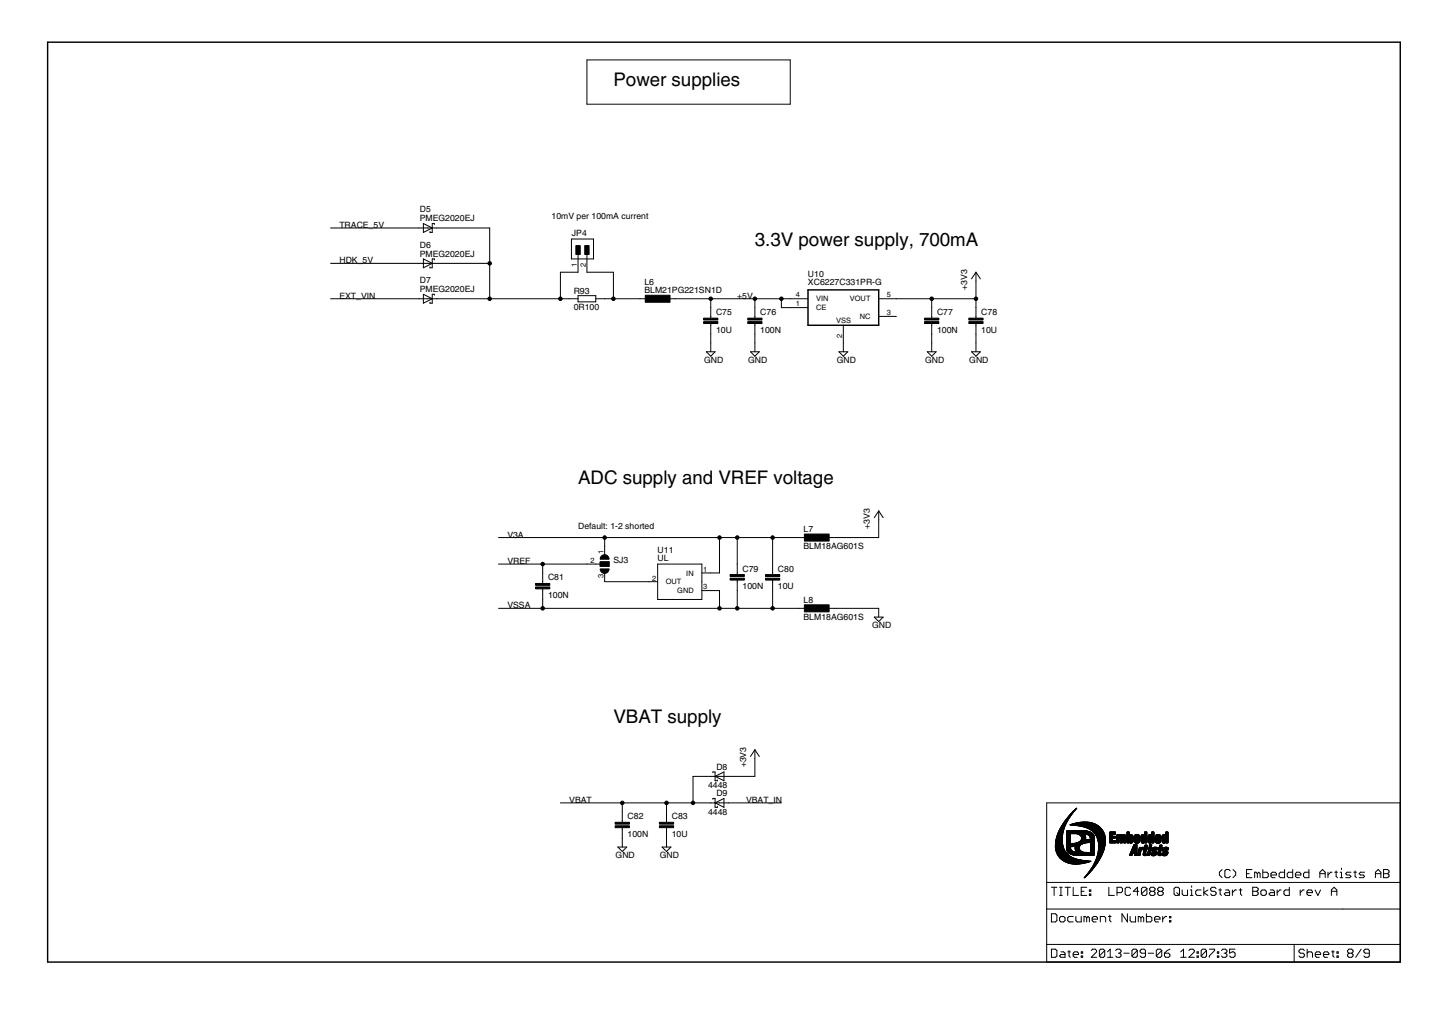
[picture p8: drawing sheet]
<svg xmlns="http://www.w3.org/2000/svg" width="297mm" height="210mm" viewBox="0 0 297 210" stroke-linecap="round" stroke-linejoin="round" font-family="sans-serif">
<defs><g id="words">
<g font-size="4.4">
<text x="125.9" y="17.7">Power supplies</text>
<text x="155" y="50.4">3.3V power supply, 700mA</text>
<text x="118.7" y="99.4">ADC supply and VREF voltage</text>
<text x="125.9" y="148.4">VBAT supply</text>
</g>
<g font-size="2.1">
<text x="69.7" y="46.8">TRACE_5V</text>
<text x="86.2" y="45.4">PMEG2020EJ</text>
<text x="86.2" y="43.6">D5</text>
<text x="113.2" y="45">10mV per 100mA current</text>
<text x="86.2" y="52.7">PMEG2020EJ</text>
<text x="86.2" y="50.9">D6</text>
<text x="117.4" y="48.4">JP4</text>
<text x="69.7" y="54">HDK_5V</text>
<text x="86.2" y="59.9">PMEG2020EJ</text>
<text x="86.2" y="58.1">D7</text>
<text x="132.3" y="58.4">L6</text>
<text x="165.9" y="58.6">XC6227C331PR-G</text>
<text x="165.9" y="56.8">U10</text>
<text x="198.5" y="59.5" transform="rotate(-90 198.5 59.5)">+3V3</text>
<text x="69.7" y="61.3">EXT_VIN</text>
<text x="117.8" y="63.7">0R100</text>
<text x="117.8" y="60.2">R93</text>
<text x="132.3" y="60.2">BLM21PG221SN1D</text>
<text x="147" y="64.7">C75</text>
<text x="151.3" y="61.3">+5V</text>
<text x="156.1" y="64.7">C76</text>
<text x="192.4" y="64.7">C77</text>
<text x="201.4" y="64.7">C78</text>
<text x="147" y="68.3">10U</text>
<text x="156.1" y="68.3">100N</text>
<text x="192.4" y="68.3">100N</text>
<text x="201.4" y="68.3">10U</text>
<text x="144.5" y="74.5">GND</text>
<text x="153.6" y="74.5">GND</text>
<text x="171.8" y="74.5">GND</text>
<text x="189.9" y="74.5">GND</text>
<text x="199" y="74.5">GND</text>
<text x="104.2" y="110.3">V3A</text>
<text x="118.7" y="108.5">Default: 1-2 shorted</text>
<text x="135" y="113.4">U11</text>
<text x="164.9" y="112.7">BLM18AG601S</text>
<text x="164.9" y="109.2">L7</text>
<text x="178.6" y="108.5" transform="rotate(-90 178.6 108.5)">+3V3</text>
<text x="104.2" y="115.7">VREF</text>
<text x="112.5" y="119.1">C81</text>
<text x="125.9" y="115.5">SJ3</text>
<text x="135" y="115.2">UL</text>
<text x="152.4" y="117.3">C79</text>
<text x="159.7" y="117.3">C80</text>
<text x="104.2" y="124.8">VSSA</text>
<text x="112.5" y="122.7">100N</text>
<text x="152.4" y="120.9">100N</text>
<text x="159.7" y="120.9">10U</text>
<text x="164.9" y="123.7">L8</text>
<text x="164.9" y="127.2">BLM18AG601S</text>
<text x="179" y="128.9">GND</text>
<text x="145.4" y="161.7">4448</text>
<text x="147.1" y="157.9">D8</text>
<text x="153.2" y="157.5" transform="rotate(-90 153.2 157.5)">+3V3</text>
<text x="116.9" y="164.7">VBAT</text>
<text x="145.4" y="167.2">4448</text>
<text x="147.1" y="163.4">D9</text>
<text x="153.2" y="164.7">VBAT_IN</text>
<text x="128.8" y="171.7">100N</text>
<text x="128.8" y="168.1">C82</text>
<text x="137.9" y="171.7">10U</text>
<text x="137.9" y="168.1">C83</text>
<text x="126.4" y="176.1">GND</text>
<text x="135.5" y="176.1">GND</text>
</g>
<g font-size="1.8">
<text x="118.4" y="54.7" transform="rotate(-90 118.4 54.7)">1</text>
<text x="120.2" y="54.7" transform="rotate(-90 120.2 54.7)">2</text>
<text x="163.3" y="61">4</text>
<text x="163.3" y="62.9">1</text>
<text x="167.5" y="61.8">VIN</text>
<text x="167.5" y="63.7">CE</text>
<text x="174.5" y="61.8">VOUT</text>
<text x="176.5" y="65.5">NC</text>
<text x="182" y="61">5</text>
<text x="182" y="64.7">3</text>
<text x="171.7" y="66.2">VSS</text>
<text x="172.9" y="69.3" transform="rotate(-90 172.9 69.3)">2</text>
<text x="123.9" y="113.7" transform="rotate(-90 123.9 113.7)">1</text>
<text x="121.2" y="115.5">2</text>
<text x="123.9" y="118.7" transform="rotate(-90 123.9 118.7)">3</text>
<text x="133.9" y="119.1">2</text>
<text x="136.7" y="119.9">OUT</text>
<text x="140.9" y="118.1">IN</text>
<text x="144.3" y="117.3">1</text>
<text x="139" y="121.7">GND</text>
<text x="144.3" y="120.9">3</text>
</g>
</g></defs>
<g fill="#000" stroke="#000" stroke-width=".21">
<path d="M120.5 12.3h41.7zM162.2 12.3v9.1zM120.5 12.3v9.1zM120.5 21.4h41.7zM86 54h1.8zM86 46.8h1.8zM67.9 54h18.1zM67.9 46.8h18.1zM86.9 54.9l1.8-.9zM86.9 53.1v1.8zM86.9 47.7l1.8-.9zM86.9 45.9v1.8z"/>
<path d="M88.3 54.8v.1zM88.3 47.5v.2zM86.9 53.1l1.8 .9zM88.7 53.1v.9zM88.7 54v.9zM88.3 54.9h.4zM86.9 45.9l1.8 .9zM88.7 45.9v.9zM88.7 46.8v.9zM88.3 47.7h.4zM88.7 53.1h.5zM89.2 53.1v.2z"/>
<path d="M88.7 45.9h.5zM89.2 45.9v.2zM87.8 54h1.8zM87.8 46.8h1.8zM89.6 46.8h10.9zM89.6 54h10.9zM100.5 46.8v7.2zM115 55.9v5.4zM117.3 53.1h4.5zM117.3 49v4.1zM118.7 52.2v3.7zM115 55.9h3.7z"/>
<path d="M120.5 52.2v3.7zM120.5 55.9h5.4zM121.8 49v4.1zM117.3 49h4.5zM125.9 55.9v5.4zM200.3 55.9v1.8zM200.3 55.9l-.9 1.3zM200.3 57.7v3.6zM200.3 55.9l1 1.3zM86 61.3h1.8zM67.9 61.3h18.1zM86.9 62.2l1.8-.9z"/>
<path d="M86.9 60.4v1.8zM88.3 62v.2zM86.9 60.4l1.8 .9zM88.7 60.4v.9zM88.7 61.3v.9zM88.3 62.2h.4zM88.7 60.4h.5zM89.2 60.4v.2zM87.8 61.3h1.8zM89.6 61.3h10.9zM100.5 54v7.3zM100.5 61.3h14.5z"/>
<path d="M116.9 61.3h1.8zM115 61.3h1.9zM118.7 61.9h3.6zM118.7 60.7v1.2zM118.7 60.7h3.6zM122.3 60.7v1.2zM122.3 61.3h1.8zM124.1 61.3h1.8zM125.9 61.3h5.5zM131.4 61.3h1.8zM136.8 61.3h1.8zM138.6 61.3h7.3z"/>
<path d="M145 72.2h1.8zM145.9 63.1v1.8zM145.9 66.7v1.9zM145.9 64.9v.4zM145.9 66.4v.3zM145.9 70.4v1.8zM145 72.2l.9 .9zM145.9 68.6v1.8zM145.9 61.3v1.8zM146.8 72.2l-.9 .9zM154.1 72.2h1.8zM155 63.1v1.8z"/>
<path d="M155 66.7v1.9zM155 64.9v.4zM155 66.4v.3zM155 70.4v1.8zM154.1 72.2l.9 .9zM155 68.6v1.8zM155 61.3v1.8zM145.9 61.3h9.1zM155.9 72.2l-.9 .9zM160.4 61.3v1.8zM155 61.3h5.4zM162.2 61.3h3.7z"/>
<path d="M162.2 63.1h3.7zM160.4 61.3h1.8zM160.4 63.1h1.8zM172.2 72.2h1.8zM173.1 70.4v1.8zM172.2 72.2l.9 .9zM173.1 66.7v3.7zM174 72.2l-.9 .9zM180.4 61.3h3.6zM180.4 64.9h3.6zM190.4 72.2h1.8zM191.3 63.1v1.8z"/>
<path d="M191.3 66.7v1.9zM191.3 64.9v.4zM191.3 66.4v.3zM191.3 70.4v1.8zM190.4 72.2l.9 .9zM191.3 68.6v1.8zM191.3 61.3v1.8zM184 61.3h7.3zM191.3 61.3h9zM192.2 72.2l-.9 .9zM199.4 72.2h1.9zM200.3 63.1v1.8z"/>
<path d="M200.3 66.7v1.9zM200.3 64.9v.4zM200.3 66.4v.3zM200.3 70.4v1.8zM199.4 72.2l.9 .9zM200.3 68.6v1.8zM200.3 61.3v1.8zM201.3 72.2l-1 .9zM102.3 110.3h21.8zM111.4 117.6v1.8zM111.4 119.4v.3zM111.4 115.7v1.9z"/>
<path d="M111.4 115.7h9.1zM102.3 115.7h9.1zM120.5 115.7h1.8zM122.3 115.7h.9zM123.2 115.7v.5zM123.2 115.3v.4zM123.2 115.3h1.8zM124.1 117.6v1.8zM124.1 112.1v1.8zM124.1 110.3h23.6zM124.1 110.3v1.8zM123.2 116.2h1.8z"/>
<path d="M125 115.3v.9zM133.2 119.4h1.8zM124.1 119.4h9.1zM135 115.7v7.3zM135 115.7h9.1zM144.1 115.7v3.7zM144.1 117.6h1.8zM145.9 117.6h1.8zM147.7 110.3h3.6zM147.7 110.3v7.3zM151.3 115.7v1.9zM151.3 117.6v.3z"/>
<path d="M151.3 119v.4zM151.3 110.3v5.4zM158.6 115.7v1.9zM158.6 117.6v.3zM158.6 119v.4zM151.3 110.3h7.3zM158.6 110.3v5.4zM164 110.3h1.9zM158.6 110.3h5.4zM169.5 110.3h1.8zM171.3 110.3h9.1zM180.4 104.8v1.9z"/>
<path d="M180.4 104.8l-.9 1.4zM180.4 106.7v3.6zM180.4 104.8l.9 1.4zM111.4 121.2v1.8zM111.4 120.8v.4zM102.3 124.8h9.1zM111.4 123v1.8zM135 123h9.1zM144.1 119.4v3.6zM144.1 121.2h1.8zM145.9 121.2h1.8zM111.4 124.8h36.3z"/>
<path d="M147.7 121.2v3.6zM151.3 119.4v1.8zM151.3 121.2v3.6zM147.7 124.8h3.6zM158.6 119.4v1.8zM151.3 124.8h7.3zM158.6 121.2v3.6zM164 124.8h1.9zM158.6 124.8h5.4zM169.5 124.8h1.8zM171.3 124.8h9.1zM179.5 126.6h1.8z"/>
<path d="M180.4 124.8v1.8zM179.5 126.6l.9 .9zM180.4 127.5l.9-.9zM145.9 159.3h1.8zM142.3 159.3h3.6zM146.3 158.4h.5zM146.3 158.4v.2zM146.8 159.3l1.8-.9zM146.8 158.4v.9zM146.8 159.3v.9zM148.6 158.4v1.8zM147.7 159.3h1.8z"/>
<path d="M149.5 159.3h5.5zM155 153.8v1.9zM155 153.8l-.9 1.4zM155 155.7v3.6zM155 153.8l.9 1.4zM126.8 173.8h1.9zM127.7 172v1.8zM126.8 173.8l.9 .9zM127.7 166.5v1.9zM127.7 170.2v1.8zM127.7 168.4v.3zM127.7 169.8v.4z"/>
<path d="M127.7 164.7v1.8zM115 164.7h12.7zM127.7 174.7l1-.9zM135.9 173.8h1.8zM136.8 172v1.8zM135.9 173.8l.9 .9zM136.8 166.5v1.9zM136.8 170.2v1.8zM136.8 168.4v.3zM136.8 169.8v.4zM127.7 164.7h9.1zM136.8 164.7v1.8z"/>
<path d="M137.7 173.8l-.9 .9zM142.3 159.3v5.4zM136.8 164.7h5.5zM145.9 164.7h1.8zM142.3 164.7h3.6zM146.3 163.8h.5zM146.3 163.8v.2zM146.8 160.2h.5zM146.8 164.7l1.8-.9zM146.8 163.8v.9zM146.8 164.7v1zM146.8 165.7h.5z"/>
<path d="M147.3 160v.2zM147.3 165.5v.2zM146.8 159.3l1.8 .9zM146.8 164.7l1.8 1zM148.6 163.8v1.9zM147.7 164.7h1.8zM149.5 164.7h10.9zM250.3 179v.5zM250.3 179l.6-.6zM251.4 178.7v1.1zM251.4 179.8l.3 .3zM251.4 178.7l.3-.3z"/>
<path d="M251.7 178.4h.6zM252.3 178.4l.2 .3zM253.7 179v.5zM253.1 178.4l.6 .6zM255.9 178.4v1.7zM255.9 179.3h.6zM255.9 178.4h1.1zM257.6 179h.2zM257.8 179l.3 .3zM258.1 179.3v.8zM258.1 179.3l.3-.3zM258.4 179l.3 .3z"/>
<path d="M258.7 179.3v.8zM259.2 178.4v1.7zM259.2 179h.9zM260.3 179.3v.5zM260.1 179l.2 .3zM260.9 179.3v.5zM261.2 179l-.3 .3zM261.2 179h.5zM261.7 179l.3 .3zM262 179.3v.2zM260.9 179.5h1.1zM262.6 179.3v.5z"/>
<path d="M262.8 179l-.2 .3zM262.8 179h.9zM263.7 178.4v1.7zM264.2 179.3v.5zM264.5 179l-.3 .3zM264.5 179h.9zM265.4 178.4v1.7zM265.9 179.3v.5zM266.2 179l-.3 .3zM266.2 179h.5zM266.7 179l.3 .3zM267 179.3v.2z"/>
<path d="M265.9 179.5h1.1zM267.6 179.3v.5zM267.9 179l-.3 .3zM267.9 179h.8zM268.7 178.4v1.7zM270.9 179l.6-.6zM270.9 179.3h1.1zM271.5 178.4l.5 .6zM272 179v1.1zM273.2 179l-.6 .5zM273.2 179h.2zM274 179h.6z"/>
<path d="M274.3 178.7v1.1zM274.3 179.8l.3 .3zM275.1 179h.3zM275.4 179v1.1zM275.4 178.1v.3zM276.5 179l-.3 .3zM276.2 179.3l.3 .2zM276.5 179h.8zM276.5 179.5h.6zM277.1 179.5l.2 .3zM277.9 179h.5zM278.2 178.7v1.1z"/>
<path d="M278.2 179.8l.2 .3zM279.3 179l-.3 .3zM279 179.3l.3 .2zM279.3 179h.8zM279.3 179.5h.5zM279.8 179.5l.3 .3zM282.3 179l.6-.6zM282.3 179.3h1.2zM282.9 178.4l.6 .6zM283.5 179v1.1zM284 178.4h.9zM284 179.3h.9z"/>
<path d="M284.9 178.4l.2 .3zM284.9 179.3l.2 .2zM285.1 178.7v.3zM285.1 179l-.2 .3zM285.1 179.5v.3zM285.1 179.8l-.2 .3zM214.9 164.7h72.5zM287.4 164.7v16.4zM214.9 197.4h50.8zM214.9 193.8v3.6zM214.9 193.8h50.8zM214.9 186.5v7.3z"/>
<path d="M214.9 181.1v5.4zM214.9 181.1h72.5zM214.9 164.7v16.4zM215.8 194.8v1.6zM215.8 196.4h.9zM215.8 182.1h1.2zM215.8 187.5v1.7zM215.8 189.2h.9zM216.4 182.1v1.6zM216.7 196.4l.3-.2zM215.8 194.8h.9zM216.7 189.2l.3-.3z"/>
<path d="M215.8 187.5h.9zM217 195v1.2zM216.7 194.8l.3 .2zM217 187.8v1.1zM216.7 187.5l.3 .3zM217.8 195.9l-.3 .3zM217.5 183.7h.6zM217.5 182.1h.6zM217.5 188.3v.6zM217.5 188.9l.3 .3zM217.8 195.3h.5zM217.5 196.2l.3 .2z"/>
<path d="M217.8 195.9h.8zM217.8 182.1v1.6zM217.8 189.2h.5zM217.8 188l-.3 .3zM218.3 195.3l.3 .3zM218.3 189.2l.3-.3zM217.8 188h.5zM218.6 195.6v.8zM217.8 196.4h.8zM218.6 182.1h1.1zM218.6 188.3v.6zM218.3 188l.3 .3z"/>
<path d="M219.2 195.3h.5zM219.2 182.1v1.6zM219.2 188.3v.6zM219.2 188.9l.3 .3zM219.5 195v1.2zM219.5 196.2l.2 .2zM219.5 188l-.3 .3zM219.5 189.2h.8zM220.3 195.6v.6zM220.3 195.6l.3-.3zM220.3 182.1v1.6zM220.3 183.7h1.1z"/>
<path d="M219.5 188h.8zM220.3 196.2l.3 .2zM220.6 195.3h.5zM220.9 188v.9zM220.9 188.9l.2 .3zM220.6 196.4h.5zM221.1 195.3l.3 .3zM221.1 189.2h.9zM221.4 195.6v.3zM220.3 195.9h1.1zM222 195.3h.2zM222 195.3v.3z"/>
<path d="M222 196.2h.2zM222 196.2v.2zM222 182.1v1.6zM222 183.7h1.1zM222 182.9h.5zM222 188v1.2zM222.2 195.3v.3zM222 195.6h.2zM222.2 196.2v.2zM222 196.4h.2zM222.5 188v1.2zM222.5 188h.3z"/>
<path d="M222.8 188l.3 .3zM222 182.1h1.1zM223.1 188.3v.9zM223.1 188.3l.3-.3zM223.4 188l.2 .3zM223.6 182.6h.3zM223.6 182.6v.3zM223.6 183.4h.3zM223.6 183.4v.3zM223.6 188.3v.9zM223.9 182.6v.3zM223.6 182.9h.3z"/>
<path d="M223.9 183.4v.3zM223.6 183.7h.3zM225.1 195.3l-1.1 1.1zM224.2 188.3v.6zM224.2 188.3l.3-.3zM224.3 194.8l-.3 .2zM224.2 188.9l.3 .3zM224.5 188h.5zM224.3 194.8h.5zM224.5 189.2h.5zM225 188l.3 .3zM224 196.4h1.1z"/>
<path d="M225.1 195v.3zM224.8 194.8l.3 .2zM225.3 188.3v.3zM224.2 188.6h1.1zM225.7 195v1.2zM225.7 195l.3-.2zM226.8 195l-1.1 1.2zM225.9 188v1.2zM225.9 188h.8zM226 194.8h.5zM225.7 196.2l.3 .2zM226.5 194.8l.3 .2z"/>
<path d="M226 196.4h.5zM226.7 188l.3 .3zM226.8 195v1.2zM226.8 196.2l-.3 .2zM227 188.3v.9zM227.4 195.3l.5-.5zM227.4 196.4h1.1zM227.5 188h.6zM227.6 182.1v1.6zM227.6 183.7h1.1zM227.8 187.8v1.1zM227.8 188.9l.3 .3z"/>
<path d="M227.9 194.8v1.6zM229 195l.3-.2zM229.3 194.8h.5zM229 196.2l.3 .2zM229.3 182.1v1.6zM229.3 182.1h.8zM229.8 194.8l.3 .2zM229.6 195.6h.2zM229.8 195.6l.3 .3zM229.3 196.4h.5zM230.1 195v.3zM230.1 195.3l-.3 .3z"/>
<path d="M230.1 195.9v.3zM230.1 196.2l-.3 .2zM230.1 182.1l.3 .2zM229.3 183.2h.8zM230.3 187.5v1.7zM230.3 187.5l1.1 1.7zM230.4 182.3v.6zM230.1 183.2l.3-.3zM230.7 195.6h1.1zM231 182.3v1.1zM231 183.4l.2 .3zM231.2 182.1l-.2 .2z"/>
<path d="M231.2 183.7h.6zM231.4 187.5v1.7zM231.2 182.1h.6zM232.1 183.4l-.3 .3zM232 188v.9zM232 188.9l.3 .3zM231.8 182.1l.3 .2zM232.3 189.2h.8zM232.4 195v1.2zM232.4 195l.2-.2zM233.5 195l-1.1 1.2zM232.6 194.8h.6z"/>
<path d="M232.4 196.2l.2 .2zM232.6 182.9h1.2zM233.1 188v1.2zM233.2 194.8l.3 .2zM232.6 196.4h.6zM233.5 195v1.2zM233.5 196.2l-.3 .2zM233.5 182.1v1.6zM232.6 182.9l.9-.8zM233.7 188v1.2zM233.7 188h.2zM233.9 188l.3 .3z"/>
<path d="M234 196.2l.3 .2zM234 195v.3zM234 195.3l.3 .3zM234.2 188.3v.9zM234.2 188.3l.3-.3zM234.3 196.4h.6zM234.3 194.8l-.3 .2zM234.3 195.6h.8zM234.3 182.3v1.1zM234.3 182.3l.3-.2zM234.3 183.4l1.1-1.1zM234.5 188l.3 .3z"/>
<path d="M234.6 182.1h.6zM234.3 183.4l.3 .3zM234.8 188.3v.9zM234.9 196.4l.2-.2zM234.3 194.8h.6zM235.1 195v1.2zM234.9 194.8l.2 .2zM235.2 182.1l.2 .2zM234.6 183.7h.6zM235.3 187.5v1.7zM235.3 189.2h.9zM235.4 182.3v1.1z"/>
<path d="M235.4 183.4l-.2 .3zM235.7 195.6h1.1zM236 182.3l.3-.2zM236 183.2v.2zM236 183.2l.3-.3zM236 182.3v.3zM236.2 189.2l.3-.3zM235.3 188h.9zM236.3 182.1h.5zM236 183.4l.3 .3zM236 182.6l.3 .3zM236.3 182.9h.5z"/>
<path d="M236.5 188.3v.6zM236.2 188l.3 .3zM236.8 182.1l.3 .2zM236.8 182.9l.3 .3zM236.3 183.7h.5zM237 188.3v.6zM237.3 188l-.3 .3zM237.1 182.3v.3zM237.1 182.6l-.3 .3zM237.1 183.2v.2zM237.1 183.4l-.3 .3zM237 188.9l.3 .3z"/>
<path d="M237.3 188h.5zM237.4 195v1.2zM237.4 195l.3-.2zM237.4 196.2l1.1-1.2zM237.7 194.8h.5zM237.4 196.2l.3 .2zM237.7 182.3l.2-.2zM237.7 183.2v.2zM237.7 183.2l.2-.3zM237.7 182.3v.3zM237.3 189.2h.5zM237.8 188l.3 .3z"/>
<path d="M237.9 182.1h.6zM237.7 183.4l.2 .3zM237.7 182.6l.2 .3zM237.9 182.9h.6zM238.1 188.3v.3zM237 188.6h1.1zM238.2 194.8l.3 .2zM237.7 196.4h.5zM238.5 195v1.2zM238.5 196.2l-.3 .2zM238.5 182.1l.3 .2zM238.5 182.9l.3 .3z"/>
<path d="M237.9 183.7h.6zM238.7 188v1.2zM238.7 188.6l.5-.6zM238.8 182.3v.3zM238.5 182.9l.3-.3zM238.8 183.2v.2zM238.8 183.4l-.3 .3zM239 195.6v.6zM239 196.2l.3 .2zM239.2 188h.3zM239.3 196.4h.6zM239 195.6l.6-.6z"/>
<path d="M240.2 196.2l-.3 .2zM239 195.6h.9zM240.1 188h.2zM240.1 188v.3zM240.1 188.9h.2zM240.1 188.9v.3zM239.6 195l.6-.2zM240.2 195.9v.3zM239.9 195.6l.3 .3zM240.3 188v.3zM240.1 188.3h.2zM240.3 188.9v.3z"/>
<path d="M240.1 189.2h.2zM241 182.3v1.1zM241 182.3l.3-.2zM241.3 182.1h.5zM241 183.4l.3 .3zM241.6 183.2l.5 .5zM241.8 182.1l.3 .2zM241.3 183.7h.5zM242.1 182.3v1.1zM242.1 183.4l-.3 .3zM242.4 195.3l.6-.5zM242.4 196.4h1.1z"/>
<path d="M242.7 182.6v.8zM242.7 183.4l.3 .3zM243 194.8v1.6zM243 183.7h.8zM243.8 182.6v1.1zM244.1 196.4l1.1-1.1zM244.1 195l.2-.2zM244.3 182.6h.3zM244.3 183.7h.6zM244.6 182.6v1.1zM244.6 181.8v.3zM244.3 194.8h.6z"/>
<path d="M244.1 196.4h1.1zM245.2 195v.3zM244.9 194.8l.3 .2zM245.4 182.9v.5zM245.4 183.4l.3 .3zM245.7 195.3h.3zM245.7 195.3v.3zM245.7 196.2h.3zM245.7 196.2v.2zM245.4 182.9l.3-.3zM245.7 183.7h.9zM246 195.3v.3z"/>
<path d="M245.7 195.6h.3zM246 196.2v.2zM245.7 196.4h.3zM246.6 195v1.2zM246.6 195l.2-.2zM247.7 195l-1.1 1.2zM245.7 182.6h.9zM246.8 194.8h.6zM246.6 196.2l.2 .2zM247.1 182.1v1.6zM247.1 183.2l.9-.6zM247.4 194.8l.3 .2z"/>
<path d="M246.8 196.4h.6zM247.7 195v1.2zM247.7 196.2l-.3 .2zM247.1 183.2l.9 .5zM248.2 194.8h1.1zM248.2 196.2v.2zM248.5 182.3v.3zM248.5 182.6l.3 .3zM248.8 182.1l-.3 .2zM248.8 182.9h.6zM248.5 183.4l.3 .3zM249.3 194.8v.2z"/>
<path d="M249.3 195l-1.1 1.2zM248.8 182.1h.6zM249.4 182.9l.2 .3zM248.8 183.7h.6zM249.4 182.1l.2 .2zM249.6 183.2v.2zM249.6 183.4l-.2 .3zM249.9 195.3h.3zM249.9 195.3v.3zM249.9 196.2h.3zM249.9 196.2v.2zM250.2 195.3v.3z"/>
<path d="M249.9 195.6h.3zM250.2 196.2v.2zM249.9 196.4h.3zM250.2 182.6h.5zM250.5 182.3v1.1zM250.5 183.4l.2 .3zM250.7 195l.3-.2zM250.3 179.5l.6 .6zM251 194.8h.6zM250.7 196.2l.3 .2zM251.3 183.4l.3-.2zM251.6 194.8l.3 .2z"/>
<path d="M251.3 195.6h.3zM251.6 195.6l.3 .3zM251 196.4h.6zM251.6 182.6h.5zM251.3 183.4l.3 .3zM251.6 183.2h.8zM251.7 180.1h.6zM251.9 195v.3zM251.6 195.6l.3-.3zM251.9 195.9v.3zM251.6 196.4l.3-.2zM252.1 182.6l.3 .3z"/>
<path d="M252.5 179.8l-.2 .3zM252.4 194.8v.8zM252.4 195.6l.6-.3zM252.4 182.9v.8zM251.6 183.7h.8zM252.4 196.2l.3 .2zM253 195.3h.2zM253 182.6v1.1zM253 183.2l.5-.6zM253.1 180.1l.6-.6zM253.2 195.3l.3 .3zM252.7 196.4h.5z"/>
<path d="M252.4 194.8h1.1zM253.5 195.6v.6zM253.2 196.4l.3-.2zM253.5 182.6h.3zM254.4 182.6h.5zM254.7 182.3v1.1zM254.7 183.4l.2 .3zM255.9 180.1h1.1zM257.2 182.1v1.6zM257.2 182.1h.8zM257.2 182.9h.8zM257.6 179v1.1z"/>
<path d="M258 182.1l.3 .2zM258 182.9l.3 .3zM257.2 183.7h.8zM258.3 182.3v.3zM258 182.9l.3-.3zM258.3 183.2v.2zM258.3 183.4l-.3 .3zM258.8 182.9v.5zM258.8 183.4l.3 .3zM259.1 183.7h.6zM259.1 182.6l-.3 .3zM259.2 180.1h.9z"/>
<path d="M259.7 183.7l.2-.3zM259.1 182.6h.6zM259.9 182.9v.5zM259.7 182.6l.2 .3zM260.1 180.1l.2-.3zM260.5 183.4l.3-.2zM260.8 182.6h.5zM260.5 183.4l.3 .3zM260.8 183.2h.8zM260.9 179.8l.3 .3zM261.3 182.6l.3 .3zM261.6 182.9v.8z"/>
<path d="M260.8 183.7h.8zM261.2 180.1h.5zM262.2 182.6v1.1zM262.7 182.6l-.5 .6zM262.7 182.6h.3zM262.6 179.8l.2 .3zM263.6 182.9v.5zM263.6 182.9l.2-.3zM262.8 180.1h.9zM263.6 183.4l.2 .3zM263.8 182.6h.9zM264.2 179.8l.3 .3z"/>
<path d="M264.7 182.1v1.6zM263.8 183.7h.9zM264.5 180.1h.9zM265.7 193.8v3.6zM265.7 193.8h10zM265.7 197.4h21.7zM265.9 179.8l.3 .3zM266.7 195v.3zM266.7 195.3l.2 .3zM266.2 180.1h.5zM266.9 182.6v1.1zM266.9 183.2l.6-.6z"/>
<path d="M266.9 194.8l-.2 .2zM266.9 195.6h.6zM266.7 196.2l.2 .2zM267.5 182.6h.2zM266.9 194.8h.6zM267.5 195.6l.3 .3zM266.9 196.4h.6zM267.5 194.8l.3 .2zM267.8 195.9v.3zM267.8 196.2l-.3 .2zM267.6 179.8l.3 .3zM268.3 182.9v.5z"/>
<path d="M268.3 182.9l.3-.3zM268.3 194.8v1.6zM268.3 195.6l.3-.3zM268.3 183.4l.3 .3zM268.6 182.6h.5zM268.6 195.3h.6zM267.9 180.1h.8zM268.6 183.7h.5zM269.1 182.6l.3 .3zM269.2 195.3l.2 .3zM269.4 182.9v.3zM268.3 183.2h1.1z"/>
<path d="M269.4 195.6v.8zM270 182.6l.5 1.1zM270 195.6v.6zM270 195.6l.3-.3zM270 196.2l.3 .2zM270.3 195.3h.5zM271.1 182.6l-.6 1.1zM270.3 196.4h.5zM270.8 195.3l.3 .3zM270.9 179v1.1zM271.1 195.6v.3zM270 195.9h1.1z"/>
<path d="M271.7 195.6v.6zM271.7 195.6l.2-.3zM271.7 196.2l.2 .2zM271.9 195.3h.6zM271.9 196.4h.6zM272.5 195.3l.3 .3zM272.6 179v1.1zM272.8 195.6v.3zM271.7 195.9h1.1zM273.3 182.6v1.1zM273.9 182.1l-.6 .5zM273.3 182.9h1.1z"/>
<path d="M273.3 195.3h.6zM273.6 195v1.2zM273.6 196.2l.3 .2zM273.9 182.1l.5 .5zM274.4 182.6v1.1zM274.4 195.3h.3zM274.4 195.3v.3zM274.4 196.2h.3zM274.4 196.2v.2zM274.7 195.3v.3zM274.4 195.6h.3zM274.7 196.2v.2z"/>
<path d="M274.4 196.4h.3zM275.1 180.1h.6zM214.9 186.5h60.8zM275.7 193.8h11.7zM276.2 180.1h.9zM276.6 195l.3-.2zM276.6 195.9v.3zM276.6 195.9l.3-.3zM276.6 195v.3zM276.9 194.8h.6zM276.6 196.2l.3 .2zM276.6 195.3l.3 .3z"/>
<path d="M276.9 195.6h.6zM277.1 180.1l.2-.3zM277.5 194.8l.2 .2zM277.5 195.6l.2 .3zM276.9 196.4h.6zM277.7 195v.3zM277.7 195.3l-.2 .3zM277.7 195.9v.3zM277.7 196.2l-.2 .2zM279.4 194.8l-1.1 1.6zM279 180.1h.8zM279.8 180.1l.3-.3z"/>
<path d="M280 196.2l.2 .2zM280 195v.3zM280 195.3l.2 .3zM280.2 196.4h.6zM280.2 194.8l-.2 .2zM280.2 195.6h.9zM280.8 196.4l.3-.2zM280.2 194.8h.6zM281.1 195v1.2zM280.8 194.8l.3 .2zM282.3 179v1.1zM284 178.4v1.7z"/>
<path d="M284 180.1h.9zM275.7 186.5h11.7zM287.4 186.5v7.3zM287.4 193.8v3.6zM287.4 181.1v5.4z"/>
<path d="M123.2 116.7h1.8a.91 .91 0 0 1-.9 .9 .91 .91 0 0 1-.9-.9z" fill-rule="evenodd"/>
<path d="M123.4 114.1a.92 .92 0 0 1 1-.2 .92 .92 0 0 1 .6 .8h-1.8z" fill-rule="evenodd"/>
<circle cx="100.5" cy="54" r=".36"/>
<circle cx="100.5" cy="61.3" r=".36"/>
<circle cx="115" cy="61.3" r=".36"/>
<circle cx="125.9" cy="61.3" r=".36"/>
<circle cx="145.9" cy="61.3" r=".36"/>
<circle cx="155" cy="61.3" r=".36"/>
<circle cx="160.4" cy="61.3" r=".36"/>
<circle cx="191.3" cy="61.3" r=".36"/>
<circle cx="200.3" cy="61.3" r=".36"/>
<circle cx="111.4" cy="115.7" r=".36"/>
<circle cx="124.1" cy="110.3" r=".36"/>
<circle cx="147.7" cy="110.3" r=".36"/>
<circle cx="151.3" cy="110.3" r=".36"/>
<circle cx="158.6" cy="110.3" r=".36"/>
<circle cx="111.4" cy="124.8" r=".36"/>
<circle cx="147.7" cy="124.8" r=".36"/>
<circle cx="151.3" cy="124.8" r=".36"/>
<circle cx="158.6" cy="124.8" r=".36"/>
<circle cx="127.7" cy="164.7" r=".36"/>
<circle cx="136.8" cy="164.7" r=".36"/>
<circle cx="142.3" cy="164.7" r=".36"/>
</g>
<path d="M9.8 8.7v188.7zM9.8 8.7h277.6zM287.4 8.7v188.7zM165.9 59.5v7.2zM165.9 59.5h14.5zM165.9 66.7h14.5zM180.4 59.5v7.2zM9.8 197.4h277.6z" fill="#000" stroke="#000" stroke-width=".3"/>
<g fill="#000" stroke="#000" stroke-width=".21">
<path d="M118.2 50.4h.9v1.8h-.9zM120 50.4h.9v1.8h-.9zM132.5 60.6h5v1.4h-5zM144.4 66h3v.4h-3zM144.4 65.3h3v.4h-3zM153.5 66h2.9v.4h-2.9zM153.5 65.3h2.9v.4h-2.9zM189.8 66h2.9v.4h-2.9zM189.8 65.3h2.9v.4h-2.9zM198.9 66h2.9v.4h-2.9zM198.9 65.3h2.9v.4h-2.9zM109.9 119.7h3v.4h-3z"/>
<path d="M123.2 115.3h1.8v.9h-1.8zM149.9 118.6h2.9v.4h-2.9zM149.9 117.9h2.9v.4h-2.9zM157.1 118.6h3v.4h-3zM157.1 117.9h3v.4h-3zM165.1 109.6h5.1v1.4h-5.1zM109.9 120.4h3v.4h-3zM165.1 124.1h5.1v1.4h-5.1zM126.3 169.4h2.9v.4h-2.9zM126.3 168.7h2.9v.4h-2.9zM135.4 169.4h2.9v.4h-2.9zM135.4 168.7h2.9v.4h-2.9z"/>
<path d="M216.6 173.8l1.7 .1zM216.6 173.8h1.6zM216.6 173.7l1.6 .1zM216.6 173.7h1.6zM216.6 173.6l1.6 .1zM216.6 173.6h1.6zM216.7 173.5l1.5 .1zM216.7 173.5h1.5zM216.7 173.4l1.5 .1zM216.7 173.4h1.5zM216.7 173.4h1.4zM216.7 173.3l1.4 .1z"/>
<path d="M216.7 173.3h1.4zM216.7 173.2l1.4 .1zM216.7 173.2h1.4zM216.7 174l1.6 .1zM216.7 174h1.6zM216.7 173.9l1.6 .1zM216.7 173.9h1.6zM216.7 172.9h1.4zM216.7 172.8l1.4 .1zM216.7 172.8h1.4zM216.7 174.2h1.7zM216.7 174.1l1.7 .1z"/>
<path d="M216.7 174.1h1.7zM216.7 174l1.7 .1zM216.7 173.1l1.4 .1zM216.7 173.1h1.4zM216.7 173l1.4 .1zM216.7 173h1.4zM216.7 172.9l1.4 .1zM216.7 174.3l1.8 .1zM216.7 174.3h1.8zM216.7 174.3h1.7zM216.7 174.2l1.7 .1zM216.7 172.7l1.4 .1z"/>
<path d="M216.7 172.7h1.4zM216.7 172.6l1.4 .1zM216.7 172.6h1.4zM216.7 172.5l1.4 .1zM216.8 174.5l1.8 .1zM216.8 174.5h1.7zM216.8 174.4l1.7 .1zM216.8 174.4h1.7zM216.8 172.5h1.3zM216.8 172.4l1.3 .1zM216.8 172.4h1.3zM216.8 172.3l1.3 .1z"/>
<path d="M216.8 174.6l1.9 .1zM216.8 174.6h1.8zM216.8 172.3h1.3zM216.8 172.2l1.3 .1zM216.8 172.2h1.3zM216.8 172.1l1.3 .1zM216.8 174.8h1.9zM216.8 174.7l1.9 .1zM216.8 174.7h1.9zM216.8 172.1h1.3zM216.8 172l1.3 .1zM216.8 172h1.3z"/>
<path d="M216.9 174.8h1.9zM216.9 174.8l1.9 .1zM216.9 172h1.2zM216.9 171.9l1.2 .1zM216.9 171.9h1.2zM216.9 174.9h1.9zM216.9 174.9l2 .1zM216.9 174.9l1.9 .1zM216.9 171.8l1.2 .1zM216.9 171.8h1.2zM216.9 171.7l1.2 .1zM216.9 171.7h1.2z"/>
<path d="M216.9 171.6l1.2 .1zM217 175l1.9 .1zM217 175h1.9zM217 175.1l2 .1zM217 175.1h2zM217 171.6h1.1zM217 171.5l1.1 .1zM217 171.5h1.1zM217 171.4l1.1 .1zM217 171.4h1.1zM217 175.2h2.1zM217 175.3h2.2z"/>
<path d="M217 175.2l2.1 .1zM217 171.3l1.1 .1zM217 171.3h1.1zM217.1 175.3l2.1 .1zM217.1 175.3h2.1zM217.1 171.2l1 .1zM217.1 171.2h1zM217.1 175.4h2.2zM217.1 171.1l1 .1zM217.1 171.1h1zM217.2 175.5h2.2zM217.2 175.4l2.1 .1z"/>
<path d="M217.2 171l.9 .1zM217.2 171h1zM217.2 175.5l2.3 .1zM217.2 170.9l1 .1zM217.2 170.9h1zM217.2 175.6h2.3zM217.2 170.8l1 .1zM217.3 175.6l2.3 .1zM217.3 175.6h2.3zM217.3 170.8h.9zM217.3 170.7l.9 .1zM217.3 175.7h2.4z"/>
<path d="M217.3 170.7h.9zM217.3 170.6l.9 .1zM217.3 175.7l2.5 .1zM217.3 175.7h2.5zM217.4 170.6h.8zM217.4 170.5l.8 .1zM217.4 175.8h2.4zM217.4 170.5h.9zM217.4 170.4l.9 .1zM217.4 175.8l2.5 .1zM217.4 175.9h2.6zM217.4 170.4h.9z"/>
<path d="M217.4 170.3l.9 .1zM217.5 175.9h2.6zM217.5 170.3h.8zM217.5 175.9l2.6 .1zM217.5 170.2l.9 .1zM217.5 170.2h.9zM217.5 176h2.7zM217.6 170.2h.8zM217.6 170.1l.8 .1zM217.6 176h2.7zM217.6 176l2.8 .1zM217.6 170.1h.8z"/>
<path d="M217.6 176.1h2.9zM217.6 170l.8 .1zM217.6 170h.8zM217.7 176.1h2.9zM217.7 169.9h.8zM217.7 169.9l.7 .1zM217.7 176.1l3 .1zM217.7 176.2h3.1zM217.7 169.8l.8 .1zM217.7 169.8h.8zM217.8 176.2l3.1 .1zM217.8 169.8h.7z"/>
<path d="M217.8 169.7l.7 .1zM217.8 176.3h3.2zM217.8 169.7h.7zM217.8 169.6l.8 .1zM217.9 176.3h3.2zM217.9 169.6h.7zM217.9 169.5l.7 .1zM217.9 176.3l3.4 .1zM217.9 169.5h.7zM218 176.4h3.4zM218 169.4l.7 .1zM218 176.4h3.6z"/>
<path d="M218 169.4h.6zM218 169.3l.7 .1zM218 169.3h.7zM218.1 176.4l3.7 .1zM218.1 169.2l.6 .1zM218.1 176.5h3.9zM218.1 169.2h.6zM218.1 169.2h.7zM218.1 169.1l.7 .1zM218.1 176.5l4.1 .1zM218.2 169.1h.6zM218.2 169l.6 .1z"/>
<path d="M218.2 176.6h4.3zM218.2 176.6h4.6zM218.2 169h.6zM218.3 168.9l.6 .1zM218.3 168.9h.6zM218.3 168.8l.6 .1zM218.3 176.6l4.9 .1zM218.4 168.8l.5 .1zM218.4 176.7h5.2zM218.4 168.8h.5zM218.4 168.7l.5 .1zM218.4 168.7h.6z"/>
<path d="M218.4 176.7h5.6zM218.5 168.7h.5zM218.5 168.6l.5 .1zM218.5 176.7l5.4 .1zM218.5 168.6h.5zM218.5 168.6h.6zM218.6 168.5l.5 .1zM218.6 168.5h.5zM218.6 176.8h5.2zM218.6 168.4l.5 .1zM218.7 176.8h5zM218.7 168.4l.4 .1z"/>
<path d="M218.7 168.4h.5zM218.7 168.3l.5 .1zM218.7 176.8l4.9 .1zM218.8 168.3h.4zM218.8 168.2l.4 .1zM218.8 176.9h4.7zM218.8 168.2h.5zM218.9 168.1l.4 .1zM218.9 168.1h.4zM218.9 176.9l4.4 .1zM218.9 168l.4 .1zM218.9 174.2l.9 .1z"/>
<path d="M218.9 174.2h.9zM218.9 174.1l.9 .1zM218.9 174.1h.9zM218.9 174l.9 .1zM218.9 174l.8 .1zM218.9 174h.8zM218.9 173.9l.8 .1zM218.9 173.9h.8zM218.9 173.8l.8 .1zM218.9 173.8h.8zM218.9 173.8h.9zM218.9 173.4h2.9z"/>
<path d="M218.9 173.2h3.2zM218.9 170.9h5.2zM218.9 170.7l4.9 .1zM218.9 174.3h.9zM218.9 173.7l1 .1zM218.9 173.7h1.3zM218.9 173.7h1.6zM218.9 173.6l1.8 .1zM218.9 173.6h2.8zM218.9 173.5l2.8 .1zM218.9 173.5h2.8zM218.9 173.4l2.9 .1z"/>
<path d="M218.9 173.3l3 .1zM218.9 173.3h3zM218.9 173.2l3.1 .1zM218.9 173.1l3.3 .1zM218.9 173.1h3.4zM218.9 173.1h.8zM218.9 173l.8 .1zM218.9 173h.8zM218.9 172.9l.8 .1zM218.9 172.9h.8zM218.9 172.8l.8 .1zM218.9 172.8h.8z"/>
<path d="M218.9 172.7l.8 .1zM218.9 172.7h.8zM218.9 172.6l.8 .1zM218.9 172.6h.8zM218.9 172.5l.8 .1zM218.9 172.5h.8zM218.9 172.4l.8 .1zM218.9 172.4h.8zM218.9 172.3l.8 .1zM218.9 172.3h.8zM218.9 172.2l.8 .1zM218.9 172.2h.8z"/>
<path d="M218.9 172.1l.8 .1zM218.9 172.1h.8zM218.9 172l.8 .1zM218.9 172h.8zM218.9 171.9l.8 .1zM218.9 171.9h.8zM218.9 171.8l.8 .1zM218.9 171.8h.8zM218.9 171.7l.8 .1zM218.9 171.7h.8zM218.9 171.6l.8 .1zM218.9 171.6h.8z"/>
<path d="M218.9 171.5l.8 .1zM218.9 171.5h.8zM218.9 171.4l.8 .1zM218.9 171.4h.8zM218.9 171.3l.8 .1zM218.9 171.3h.8zM218.9 171.2l.8 .1zM218.9 171.2h.8zM218.9 171.1l.8 .1zM218.9 171.1h.8zM218.9 171l.8 .1zM218.9 171h5.4z"/>
<path d="M218.9 171h5.3zM218.9 170.9l5.3 .1zM218.9 170.8l5.1 .1zM218.9 170.8h5.1zM218.9 170.7l5 .1zM218.9 170.7h4.9zM218.9 170.6l4.7 .1zM218.9 170.6h4.7zM218.9 170.6h4.5zM218.9 170.5l4.4 .1zM218.9 170.5h4.2zM218.9 168l.5 .1z"/>
<path d="M219 174.4l.9 .1zM219 177h4.2zM219 174.4h.9zM219 174.3l.9 .1zM219 168h.4zM219 174.5l1 .1zM219 174.5h1zM219 167.9l.4 .1zM219 174.6h1.1zM219.1 174.5l1 .1zM219.1 167.9h.3zM219.1 174.6l1.1 .1z"/>
<path d="M219.1 177h3.9zM219.1 174.7h1.1zM219.1 170.5h3.8zM219.1 167.8l.4 .1zM219.1 174.7l1.3 .1zM219.1 174.7h1.2zM219.1 174.8h1.4zM219.1 167.8h.4zM219.2 177l3.7 .1zM219.2 167.7l.3 .1zM219.2 174.8l1.7 .1zM219.2 174.8h1.5z"/>
<path d="M219.2 167.7h.4zM219.2 174.9h3.9zM219.3 174.9l5.3 .1zM219.3 167.6l.3 .1zM219.3 167.6h.4zM219.3 177.1h3.4zM219.3 167.5l.4 .1zM219.4 167.5h.4zM219.4 175h5.2zM219.4 170.4l3.2 .1zM219.4 177.1h3.2zM219.4 175l5.2 .1z"/>
<path d="M219.4 167.4l.4 .1zM219.4 167.4h.4zM219.5 167.4h.3zM219.5 175.1h5.1zM219.5 167.3l.3 .1zM219.5 167.3h.4zM219.6 177.1l2.8 .1zM219.6 175.1l5 .1zM219.6 167.2l.3 .1zM219.6 169.2h5.5zM219.6 167.2h.3zM219.6 175.2h5z"/>
<path d="M219.7 167.2h.3zM219.7 175.2h4.9zM219.7 169.2l5.4 .1zM219.7 167.1l.3 .1zM219.7 177.2h2.5zM219.7 169.2h5.3zM219.7 171l4.6 .1zM219.7 167.1h.3zM219.8 175.2l4.8 .1zM219.8 167l.2 .1zM219.8 167h.3zM219.8 169.1l5.2 .1z"/>
<path d="M219.8 166.9l.3 .1zM219.9 175.3h4.7zM219.9 177.2h2.1zM219.9 166.9h.2zM219.9 166.9h.3zM219.9 169.1h5zM220 166.8l.2 .1zM220 166.8h.2zM220.1 175.3l4.5 .1zM220.1 169.1h4.7zM220.1 166.7l.2 .1zM220.1 166.7h.2z"/>
<path d="M220.1 166.6l.3 .1zM220.1 177.2l1.5 .1zM220.1 166.6h.3zM220.2 175.4h4.4zM220.2 169l4.5 .1zM220.2 166.6h.2zM220.2 173.1h2.2zM220.2 169.3h5zM220.2 166.5l.2 .1zM220.3 166.5h.2zM220.3 169h4.3zM220.3 166.4l.2 .1z"/>
<path d="M220.4 175.4l4.2 .1zM220.4 166.4h.1zM220.4 166.3l.2 .1zM220.4 166.3h.2zM220.5 169h4.1zM220.5 166.3h.1zM220.5 177.3h.7zM220.5 175.5h4.1zM220.6 173l1.9 .1zM220.6 166.2l.1 .1zM220.6 166.2h.1zM220.6 169.3l4.7 .1z"/>
<path d="M220.6 168.9l3.9 .1zM220.6 166.1l.2 .1zM220.7 174l.8 .1zM220.7 174h.8zM220.7 173.9l.8 .1zM220.7 166.1h.1zM220.7 174.3h.9zM220.7 174.2l.9 .1zM220.7 174.2h.9zM220.7 174.1l.9 .1zM220.7 174.1h.9zM220.7 174l.9 .1z"/>
<path d="M220.7 173.9h.9zM220.7 173.8l.9 .1zM220.7 173.8h.9zM220.7 173.7l.9 .1zM220.7 173.7h.9zM220.7 174.3l.9 .1zM220.7 173.6l.9 .1zM220.7 173h1.9zM220.7 168.9h3.6zM220.7 166l.2 .1zM220.8 174.4l.9 .1zM220.8 174.4h.9z"/>
<path d="M220.8 175.5h3.5zM220.8 174.5l1 .1zM220.8 174.5h1zM220.8 166h.1zM220.8 165.9l.1 .1zM220.8 174.6h1.1zM220.9 174.6l1 .1zM220.9 174.7h1.1zM220.9 173h1.9zM220.9 169.4h4.4zM220.9 168.8l3.3 .1zM220.9 174.7l1.2 .1z"/>
<path d="M221 174.8h1.2zM221 174.8h1.3zM221 174.8l1.4 .1zM221 172.9l1.9 .1zM221 171.1h3.3zM221.1 168.8l3 .1zM221.1 172.9h2.1zM221.2 169.4h4.2zM221.2 171.1l1.4 .1zM221.3 172.8l2.4 .1zM221.3 168.8h2.7zM221.3 172.8h3.3z"/>
<path d="M221.3 171.1l1.3 .1zM221.4 171.2h1.2zM221.4 172.8h3.2zM221.4 169.4l4 .1zM221.5 172.7l3.1 .1zM221.5 171.2l1.2 .1zM221.5 168.7l2.3 .1zM221.6 172.7h3zM221.6 171.2l1.1 .1zM221.6 171.3h1.1zM221.7 171.3l1 .1zM221.7 169.5h3.8z"/>
<path d="M221.7 172.6l2.9 .1zM221.7 172.6h2.9zM221.7 171.4h1.1zM221.8 172.6h2.8zM221.8 168.7h1.8zM221.8 171.4h1zM221.8 172.5l2.8 .1zM221.8 171.4l1 .1zM221.8 172.5h2.8zM221.8 171.5h1zM221.8 169.5h3.7zM221.9 172.4l2.7 .1z"/>
<path d="M221.9 172.4h2.7zM221.9 171.5l.9 .1zM221.9 171.5h.9zM221.9 171.6h.9zM222 172.3l2.6 .1zM222 172.3h.8zM222 171.6l.8 .1zM222 172.2l.9 .1zM222 172.2h.9zM222 171.7l.9 .1zM222 171.7h.9zM222 172.1l.9 .1z"/>
<path d="M222 172.1h.9zM222 172l.9 .1zM222 172h.9zM222 171.9l.9 .1zM222 171.9h.9zM222 171.8l.9 .1zM222 171.8h.9zM222 169.5l3.6 .1zM222.2 168.7h1.1zM222.2 169.6h3.4zM222.4 169.6l3.3 .1zM222.5 169.7h3.2z"/>
<path d="M222.6 169.7h3.2zM222.7 169.7l3.1 .1zM222.7 179.9h.2zM222.8 171.1l1.6 .1zM222.8 179.8l.1 .1zM222.8 179.8h.2zM222.9 179.7l.1 .1zM222.9 169.8h2.9zM222.9 179.7h.1zM222.9 179.7h.2zM222.9 179.6l.2 .1zM222.9 169.8h3z"/>
<path d="M223 179.6h.1zM223 171.1l1.4 .1zM223 172.3h1.6zM223 179.6h.2zM223 169.8l2.9 .1zM223.1 179.5l.1 .1zM223.1 179.5h.1zM223.1 171.2h1.3zM223.1 179.5h.2zM223.1 179.4l.2 .1zM223.2 179.4h.2zM223.2 169.9h2.8z"/>
<path d="M223.2 179.3l.2 .1zM223.2 171.2l1.3 .1zM223.2 179.3h.2zM223.2 172.3h1.4zM223.3 179.3h.2zM223.3 179.2l.2 .1zM223.3 179.2h.2zM223.3 171.2l1.2 .1zM223.3 179.2h.3zM223.4 171.3h1.1zM223.4 169.9l2.6 .1zM223.4 179.1l.2 .1z"/>
<path d="M223.4 171.3l1.1 .1zM223.4 170h2.7zM223.4 179.1h.3zM223.4 179l.3 .1zM223.4 179h.3zM223.5 179h.2zM223.5 171.4h1zM223.5 170l2.6 .1zM223.5 172.2l1.1 .1zM223.5 178.9l.3 .1zM223.5 178.9h.3zM223.5 171.4h1.1z"/>
<path d="M223.5 171.4l1.1 .1zM223.5 170.1h2.6zM223.6 178.8l.3 .1zM223.6 178.8h.3zM223.6 171.5h1zM223.6 170.1h2.5zM223.6 178.7l.3 .1zM223.7 171.5l.9 .1zM223.7 178.7h.3zM223.7 178.6l.3 .1zM223.7 171.6h.9zM223.7 170.1l2.5 .1z"/>
<path d="M223.7 178.6h.4zM223.7 171.6l.9 .1zM223.7 170.2h2.5zM223.8 178.6h.3zM223.8 171.7l.8 .1zM223.8 171.7h.8zM223.8 178.5l.3 .1zM223.8 178.5h.4zM223.8 172.8l.8 .1zM223.8 172.2h.8zM223.8 172.1l.8 .1zM223.8 171.9l.8 .1z"/>
<path d="M223.8 171.9h.8zM223.8 171.8l.8 .1zM223.8 171.8h.8zM223.8 170.2h2.4zM223.8 172.1h.8zM223.8 172l.8 .1zM223.8 172h.8zM223.9 178.4h.3zM223.9 178.4l.3 .1zM223.9 172.9h.7zM223.9 170.2l2.4 .1zM223.9 178.4h.4z"/>
<path d="M223.9 170.3h2.4zM223.9 174.9h.7zM223.9 174.8l.7 .1zM223.9 174.8h.7zM223.9 174.7l.7 .1zM223.9 174.7h.7zM223.9 174.6l.7 .1zM223.9 174.6h.7zM223.9 174.5l.7 .1zM223.9 174.5h.7zM223.9 174.4l.7 .1zM223.9 174.4h.7z"/>
<path d="M223.9 174.3l.7 .1zM223.9 174.3h.7zM223.9 174.2l.7 .1zM223.9 174.2h.7zM223.9 174.1l.7 .1zM223.9 174.1h.7zM223.9 174l.7 .1zM223.9 174h.7zM223.9 173.9l.7 .1zM223.9 173.9h.7zM223.9 173.8l.7 .1zM223.9 173.8h.7z"/>
<path d="M223.9 173.7l.7 .1zM223.9 173.7h.7zM223.9 173.6l.7 .1zM223.9 173.6h.7zM223.9 173.5l.7 .1zM223.9 173.5h.7zM223.9 173.4l.7 .1zM223.9 173.4h.7zM223.9 173.3l.7 .1zM223.9 173.3h.7zM223.9 173.2l.7 .1zM223.9 173.2h.7z"/>
<path d="M223.9 173.1l.7 .1zM223.9 173.1h.7zM223.9 173l.7 .1zM223.9 173h.7zM223.9 172.9l.7 .1zM223.9 178.3l.4 .1zM224 178.3h.3zM224 178.2l.4 .1zM224 170.3h2.3zM224 178.2h.4zM224 170.3l2.4 .1zM224.1 178.1l.4 .1z"/>
<path d="M224.1 170.4h2.2zM224.1 178.1h.4zM224.1 178l.4 .1zM224.1 170.4l2.3 .1zM224.2 178h.4zM224.2 170.5h2.2zM224.2 177.9l.4 .1zM224.2 177.9h.4zM224.2 177.8l.5 .1zM224.3 177.8l.4 .1zM224.3 177.8h.4zM224.3 170.5l2.1 .1z"/>
<path d="M224.3 170.6h2.2zM224.3 177.7l.4 .1zM224.3 177.7l.5 .1zM224.3 177.7h.5zM224.4 177.6l.5 .1zM224.4 177.6h.5zM224.4 170.6l2.1 .1zM224.4 170.7h2.1zM224.4 177.5l.5 .1zM224.5 177.5h.5zM224.5 170.7l2 .1zM224.5 177.4l.5 .1z"/>
<path d="M224.5 170.7l2.1 .1zM224.5 177.4h.5zM224.5 177.3l.5 .1zM224.5 170.8h2.1zM224.6 177.3l.5 .1zM224.6 177.3h.5zM224.6 170.8l2 .1zM224.6 177.2l.5 .1zM224.6 177.2h.5zM224.6 170.9h2zM224.6 177.2h.6zM224.6 177.1l.6 .1z"/>
<path d="M224.7 177.1h.5zM224.7 177.1h.6zM224.7 170.9l1.9 .1zM224.7 177l.6 .1zM224.7 177h.6zM224.7 171h2zM224.7 171h1.9zM224.7 176.9l.7 .1zM224.7 171l2 .1zM224.8 176.9h.6zM224.8 176.8l.6 .1zM224.8 171.1h1.9z"/>
<path d="M224.8 176.8h.6zM224.8 171.1l1.9 .1zM224.9 176.7l.6 .1zM224.9 171.2h1.9zM224.9 176.7h.6zM224.9 176.6l.6 .1zM224.9 176.6h.7zM224.9 171.2l1.9 .1zM224.9 171.3h1.9zM224.9 176.5l.7 .1zM225 176.4h.7zM225 171.4h1.8z"/>
<path d="M225 171.3l1.8 .1zM225 176.5h.6zM225 176.4l.7 .1zM225 176.3l.7 .1zM225 171.4l1.8 .1zM225 176.3h.7zM225 176.3h.8zM225 176.2l.8 .1zM225 171.5h1.8zM225.1 176.1l.7 .1zM225.1 176.1h.7zM225.1 176.2h.7z"/>
<path d="M225.1 171.5l1.7 .1zM225.1 171.5h1.7zM225.1 176.1h.8zM225.1 176l.8 .1zM225.1 171.6l1.7 .1zM225.1 171.6h1.7zM225.1 176h.8zM225.1 175.9l.9 .1zM225.1 171.7l1.7 .1zM225.1 171.7h1.7zM225.2 175.9h.8zM225.2 175.8l.8 .1z"/>
<path d="M225.2 175.8h.8zM225.2 171.8h1.7zM225.2 171.7l1.6 .1zM225.2 175.7l.8 .1zM225.2 175.7h.9zM225.2 171.9h1.7zM225.2 171.8l1.7 .1zM225.3 175.6l.8 .1zM225.3 175.6h.8zM225.3 172h1.6zM225.3 171.9l1.6 .1zM225.3 175.5l.8 .1z"/>
<path d="M225.3 175.5h.9zM225.3 172.1l1.6 .1zM225.3 172.1h1.6zM225.3 172l1.6 .1zM225.3 175.4l.9 .1zM225.3 175.4h.9zM225.3 172.2l1.6 .1zM225.3 172.2h1.6zM225.3 175.3l.9 .1zM225.3 175.3h.9zM225.3 175.3h1zM225.4 175.2h.9z"/>
<path d="M225.4 175.1l.9 .1zM225.4 175.1h.9zM225.4 172.4h1.5zM225.4 172.3l1.5 .1zM225.4 172.3h1.5zM225.4 175.2l.9 .1zM225.4 175l.9 .1zM225.4 175l1 .1zM225.4 175h1zM225.4 174.9l1 .1zM225.4 172.6h1.5zM225.4 172.5l1.5 .1z"/>
<path d="M225.4 172.5h1.5zM225.4 172.4l1.5 .1zM225.4 174.7l1.1 .1zM225.4 174.7h1.1zM225.4 174.9h1zM225.4 174.8l1.1 .1zM225.4 174.8h1.1zM225.4 172.8h1.5zM225.4 172.7l1.5 .1zM225.4 172.7h1.5zM225.4 172.6l1.5 .1zM225.5 174.7h1z"/>
<path d="M225.5 174.6l1 .1zM225.5 174.6h1zM225.5 174.5l1 .1zM225.5 174.5l1.1 .1zM225.5 174.5h1.1zM225.5 174.4l1.1 .1zM225.5 174.4h1.1zM225.5 173l1.4 .1zM225.5 173h1.4zM225.5 172.9l1.4 .1zM225.5 172.9h1.4zM225.5 172.8l1.4 .1z"/>
<path d="M225.5 172.8h1.4zM225.5 174.3l1.1 .1zM225.5 174.3h1.2zM225.5 174.2l1.2 .1zM225.5 174.2h1.2zM225.5 174.1l1.2 .1zM225.5 174.1h1.2zM225.5 174l1.2 .1zM225.5 174h1.2zM225.5 173.9l1.2 .1zM225.5 173.9h1.2zM225.5 173.8l1.2 .1z"/>
<path d="M225.5 173.8h1.2zM225.5 173.8h1.3zM225.5 173.7l1.3 .1zM225.5 173.7h1.3zM225.5 173.6l1.3 .1zM225.5 173.6h1.3zM225.5 173.5l1.3 .1zM225.5 173.5h1.3zM225.5 173.4l1.3 .1zM225.5 173.4h1.4zM225.5 173.3l1.4 .1zM225.5 173.3h1.4z"/>
<path d="M225.5 173.2l1.4 .1zM225.5 173.2h1.4zM225.5 173.1l1.4 .1zM225.5 173.1h1.4zM227.8 172.9l1.2 .1zM227.8 172.9h1.2zM227.8 172.8l1.2 .1zM227.8 172.8h1.2zM227.8 172.7l1.2 .1zM227.8 172.7h1.2zM227.8 172.6l1.2 .1zM227.8 172.6h1.2z"/>
<path d="M227.8 172.5l1.2 .1zM227.8 172.5h.5zM227.8 172.4l.5 .1zM227.8 172.4h.5zM227.8 172.3l.5 .1zM227.8 172.3h.5zM227.8 172.2l.5 .1zM227.8 172.2h.5zM227.8 172.1l.5 .1zM227.8 172.1h.5zM227.8 172l.5 .1zM227.8 172h.5z"/>
<path d="M227.8 172h1.1zM227.8 171.9l1.1 .1zM227.8 171.9h1.1zM227.8 171.8l1.1 .1zM227.8 171.8h1.1zM227.8 171.7l1.1 .1zM227.8 171.7h1.1zM227.8 171.6l1.1 .1zM227.8 171.6h1.1zM227.8 171.5l.5 .1zM227.8 171.5h.5zM227.8 171.4l.5 .1z"/>
<path d="M227.8 171.4h.5zM227.8 171.3l.5 .1zM227.8 171.3h.5zM227.8 171.2l.5 .1zM227.8 171.2h.5zM227.8 171.1l1.2 .1zM227.8 171.1h1.2zM227.8 171l1.2 .1zM227.8 171h1.2zM227.8 170.9l1.2 .1zM227.8 170.9h1.2zM227.8 170.8l1.2 .1z"/>
<path d="M227.8 170.8h1.2zM227.8 170.7l1.2 .1zM229.2 171.6l.6 .1zM229.2 171.6h1.9zM229.2 171.5l1.9 .1zM229.2 171.5h1.9zM229.2 171.4l1.9 .1zM229.3 172.9l.4 .1zM229.3 172.9h.4zM229.3 172.8l.4 .1zM229.3 172.8h.4zM229.3 172.7l.4 .1z"/>
<path d="M229.3 172.7h.4zM229.3 172.6l.4 .1zM229.3 172.6h.4zM229.3 172.5l.4 .1zM229.3 172.5h.4zM229.3 172.4l.4 .1zM229.3 172.4h.4zM229.3 172.3l.4 .1zM229.3 172.3h.4zM229.3 172.2l.4 .1zM229.3 172.2h.4zM229.3 172.1l.4 .1z"/>
<path d="M229.3 172.1h.4zM229.3 172l.4 .1zM229.3 172h.4zM229.3 171.9l.4 .1zM229.3 171.9h.4zM229.3 171.8l.4 .1zM229.3 171.8h.4zM229.3 171.7l.4 .1zM229.3 171.7h.4zM229.3 171.6l.4 .1zM229.3 171.4h.4zM229.3 171.3l.4 .1z"/>
<path d="M229.3 171.3h.4zM229.7 171.4h.7zM229.8 171.4h.5zM229.8 171.3l.5 .1zM229.8 171.3h.4zM229.9 171.6l.6 .1zM229.9 171.6l.5 .1zM229.9 171.2l.3 .1zM229.9 172.9l.5 .1zM229.9 172.9h.5zM229.9 172.8l.5 .1zM229.9 172.8h.5z"/>
<path d="M229.9 172.7l.5 .1zM229.9 172.7h.5zM229.9 172.6l.5 .1zM229.9 172.6h.5zM229.9 172.5l.5 .1zM229.9 172.5h.5zM229.9 172.4l.5 .1zM229.9 172.4h.5zM229.9 172.3l.5 .1zM229.9 172.3h.5zM229.9 172.2l.5 .1zM229.9 172.2h.5z"/>
<path d="M229.9 172.1l.5 .1zM229.9 172.1h.5zM229.9 172l.5 .1zM229.9 172h.5zM229.9 171.9l.5 .1zM229.9 171.9h.5zM229.9 171.8l.5 .1zM229.9 171.8h.5zM229.9 171.7l.5 .1zM229.9 171.7h.5zM230.4 171.4h.7zM230.4 171.4h.6z"/>
<path d="M230.4 171.3l.6 .1zM230.5 171.3h.4zM230.5 171.6l.6 .1zM230.5 171.2l.4 .1zM230.6 171.7l.5 .1zM230.6 171.7h.5zM230.6 171.6l.5 .1zM230.7 172.9l.4 .1zM230.7 172.9h.4zM230.7 172.8l.4 .1zM230.7 172.8h.4zM230.7 172.7l.4 .1z"/>
<path d="M230.7 172.7h.4zM230.7 172.6l.4 .1zM230.7 172.6h.4zM230.7 172.5l.4 .1zM230.7 172.5h.4zM230.7 172.4l.4 .1zM230.7 172.4h.4zM230.7 172.3l.4 .1zM230.7 172.3h.4zM230.7 172.2l.4 .1zM230.7 172.2h.4zM230.7 172.1l.4 .1z"/>
<path d="M230.7 172.1h.4zM230.7 172l.4 .1zM230.7 172h.4zM230.7 171.9l.4 .1zM230.7 171.9h.4zM230.7 171.8l.4 .1zM230.7 171.8h.4zM230.7 171.7l.4 .1zM231.4 172.9l.4 .1zM231.4 172.9h.4zM231.4 172.8l.4 .1zM231.4 172.8h.4z"/>
<path d="M231.4 172.8h1.1zM231.4 172.6l1.1 .1zM231.4 172.6h.5zM231.4 172.5l.5 .1zM231.4 172.5h.4zM231.4 172.4l.4 .1zM231.4 172.4h.4zM231.4 172.3l.4 .1zM231.4 172.3h.4zM231.4 172.2l.4 .1zM231.4 172.2h.4zM231.4 172.1l.4 .1z"/>
<path d="M231.4 172.1h.4zM231.4 172l.4 .1zM231.4 172h.4zM231.4 171.9l.4 .1zM231.4 171.9h.4zM231.4 171.8l.4 .1zM231.4 171.8h.4zM231.4 171.7l.4 .1zM231.4 171.7h.5zM231.4 171.6l.5 .1zM231.4 171.6l1.1 .1zM231.4 171.6h1.1z"/>
<path d="M231.4 171.4l1.1 .1zM231.4 171.4h1.1zM231.4 171.4h.4zM231.4 171.3l.4 .1zM231.4 171.3h.4zM231.4 171.2l.4 .1zM231.4 171.2h.4zM231.4 171.1l.4 .1zM231.4 171.1h.4zM231.4 171l.4 .1zM231.4 171h.4zM231.4 170.9l.4 .1z"/>
<path d="M231.4 170.9h.4zM231.4 170.8l.4 .1zM231.4 170.8h.4zM231.4 170.7l.4 .1zM231.4 172.7l1.1 .1zM231.4 172.7h1.1zM231.4 171.5l1.1 .1zM231.4 171.5h1.1zM231.8 172.8h.7zM231.9 175.5h.5zM231.9 172.8l.6 .1zM231.9 171.4h.6z"/>
<path d="M231.9 171.3l.5 .1zM231.9 175.4l.5 .1zM231.9 175.4h.5zM231.9 175.3l.5 .1zM231.9 172.9h.5zM231.9 175.3h.6zM231.9 172.9l.5 .1zM231.9 171.3h.5zM232 175.2l.4 .1zM232 175.2h.5zM232 173h.3zM232 171.2l.3 .1z"/>
<path d="M232 175.1l.5 .1zM232 175.1h.5zM232 172.6h.6zM232 175l1.4 .1zM232.1 172.6h.5zM232.1 171.6l.5 .1zM232.1 175h1.3zM232.1 174.9l1.3 .1zM232.1 172.5l.5 .1zM232.1 172.5h.5zM232.1 172.4l.5 .1zM232.1 172.4h.5z"/>
<path d="M232.1 172.3l.5 .1zM232.1 172.3h.5zM232.1 172.2l.5 .1zM232.1 172.2h.5zM232.1 172.1l.5 .1zM232.1 172.1h.5zM232.1 172l.5 .1zM232.1 172h.5zM232.1 171.9l.5 .1zM232.1 171.9h.5zM232.1 171.8l.5 .1zM232.1 171.8h.5z"/>
<path d="M232.1 171.7l.5 .1zM232.1 171.7h.5zM232.1 174.9h1.3zM232.1 174.8l1.3 .1zM232.1 173h.1zM232.2 174.8h1.2zM232.2 174.7l1.2 .1zM232.2 174.7h1.2zM232.2 174.7h.5zM232.2 174.6h.5zM232.2 174.6l.5 .1zM232.3 174.5l.4 .1z"/>
<path d="M232.3 174.5h.4zM232.3 174.4l.4 .1zM232.3 174.4h.5zM232.3 174.3l.5 .1zM232.4 174.3h.4zM232.4 174.2l.4 .1zM232.4 174.2h.4zM232.5 174.1l.3 .1zM232.5 174.1h.4zM232.5 174l.4 .1zM232.5 174h.4zM232.5 173.9l.4 .1z"/>
<path d="M232.5 173.9h.4zM232.6 173.8l.3 .1zM232.6 173.8h.3zM232.6 173.8h.8zM232.6 173.7l.8 .1zM232.6 173.7h.8zM232.6 173.6l.8 .1zM232.7 173.6h.7zM232.7 173.5l.7 .1zM232.7 173.5h.7zM232.7 173.4l.7 .1zM232.7 173.4h.7z"/>
<path d="M232.8 173.3l.6 .1zM232.8 173.3h.6zM232.8 172.6h.5zM232.8 172.6h.4zM232.8 172.5l.4 .1zM232.8 172.5h.4zM232.8 172.4l.4 .1zM232.8 172.4h.4zM232.8 172.3l.4 .1zM232.8 172.3h.4zM232.8 172.2l.4 .1zM232.8 172.2h.4z"/>
<path d="M232.8 172.1l1.2 .1zM232.8 172.1h1.2zM232.8 172l1.2 .1zM232.8 172h1.2zM232.8 171.9l1.2 .1zM232.8 171.9h1.2zM232.8 171.8l.4 .1zM232.8 171.8h.4zM232.8 171.7l.4 .1zM232.8 171.7h.4zM232.8 171.6l.4 .1zM232.8 171.6l.5 .1z"/>
<path d="M232.8 172.7h1.1zM232.8 172.7h1.2zM232.8 172.6l.5 .1zM232.8 171.6h.5zM232.8 171.5l.6 .1zM232.8 171.5h1.2zM232.8 172.8h1.1zM232.8 172.7l1.1 .1zM232.9 175.5h.5zM232.9 175.4l.5 .1zM232.9 175.4h.5zM232.9 175.3l.5 .1z"/>
<path d="M232.9 175.3h.5zM232.9 172.8h1zM232.9 171.4l1 .1zM232.9 171.4h1zM232.9 175.2l.5 .1zM232.9 175.2h.5zM232.9 175.1l.5 .1zM232.9 175.1h.5zM232.9 172.8l.9 .1zM232.9 171.4h.9zM232.9 172.9h.9zM233 174.7h.4z"/>
<path d="M233 174.6l.4 .1zM233 174.6h.4zM233 174.5l.4 .1zM233 174.5h.4zM233 174.4l.4 .1zM233 174.4h.4zM233 174.3l.4 .1zM233 174.3h.4zM233 174.2l.4 .1zM233 174.2h.4zM233 171.3l.8 .1zM233 174.1l.4 .1z"/>
<path d="M233 174.1h.4zM233 174l.4 .1zM233 174h.4zM233 173.9l.4 .1zM233 173.9h.4zM233 173.8l.4 .1zM233 173.8h.4zM233 172.9l.7 .1zM233 171.3h.7zM233.1 173h.6zM233.1 171.2l.6 .1zM233.3 173h.2z"/>
<path d="M233.4 171.5l.6 .1zM233.5 172.6l.5 .1zM233.5 172.6h.5zM233.5 171.6h.5zM233.5 175.5h.5zM233.5 172.5l.5 .1zM233.5 172.5h.5zM233.5 172.4l.5 .1zM233.5 172.4h.5zM233.5 171.8l.5 .1zM233.5 171.8h.5zM233.5 171.7l.5 .1z"/>
<path d="M233.5 171.7h.5zM233.5 171.6l.5 .1zM233.6 175.5h.4zM233.6 175.4l.4 .1zM233.6 175.4h.4zM233.6 175.3l.4 .1zM233.6 175.3h.4zM233.6 175.3h.5zM233.6 175.2l.5 .1zM233.6 175.2h.5zM233.6 175.1l.5 .1zM233.6 175.1h.5z"/>
<path d="M233.6 175l.5 .1zM233.6 175h.5zM233.7 174.9l.4 .1zM233.7 174.9h.4zM233.7 174.8l.4 .1zM233.7 174.8h.4zM233.7 174.7l.5 .1zM233.7 174.7h.5zM233.7 174.6l.5 .1zM233.7 174.5l.5 .1zM233.7 174.5h.5zM233.7 174.4l.5 .1z"/>
<path d="M233.8 174.6h.4zM233.8 174.4l.5 .1zM233.8 174.4h.5zM233.8 174.3l.6 .1zM233.8 174.3h.8zM233.8 174.2l.8 .1zM233.8 174.2h.8zM233.8 174.1l.8 .1zM233.8 174.1h.8zM233.8 174l.9 .1zM233.9 174l.4 .1zM233.9 174h.4z"/>
<path d="M233.9 173.9l.4 .1zM233.9 173.9h.4zM234.2 171.6l.6 .1zM234.2 172.6h.5zM234.2 172.5l.5 .1zM234.2 172.5h.5zM234.2 172.4l.5 .1zM234.2 172.4h.5zM234.2 172.3l.5 .1zM234.2 172.3h.5zM234.2 172.2l.5 .1zM234.2 172.2h.5z"/>
<path d="M234.2 172.1l.5 .1zM234.2 172.1h.5zM234.2 172l.5 .1zM234.2 172h.5zM234.2 171.9l.5 .1zM234.2 171.9h.5zM234.2 171.8l.5 .1zM234.2 171.8h.5zM234.2 171.7l.5 .1zM234.2 171.7h.5zM234.2 171.6l.5 .1zM234.3 172.6h.5z"/>
<path d="M234.3 172.7h1.1zM234.3 172.6l1.1 .1zM234.3 171.6h1.1zM234.3 171.5l1.1 .1zM234.3 171.5h1.1zM234.3 172.8h.6zM234.3 172.8h1.1zM234.3 172.7l1.1 .1zM234.3 171.4l1.1 .1zM234.3 171.4h1.1zM234.3 174l.4 .1zM234.3 172.8l.6 .1z"/>
<path d="M234.3 171.4h.6zM234.4 174h.3zM234.4 173.9l.3 .1zM234.4 172.9h.5zM234.4 171.3l.5 .1zM234.4 172.9l.4 .1zM234.4 171.3h.4zM234.4 173h.4zM234.4 173.9h.3zM234.5 171.2l.3 .1zM234.5 173.9h.2zM234.5 173.8l.2 .1z"/>
<path d="M234.5 173h.2zM234.7 175.3h.6zM234.7 175.2l.6 .1zM234.7 175.2h.6zM234.7 175.4l.6 .1zM234.7 175.4h.6zM234.7 175.3l.6 .1zM234.7 174.2h.9zM234.7 174.1l.9 .1zM234.7 175.2h.5zM234.7 175.1l.5 .1zM234.7 175.1h.5z"/>
<path d="M234.7 175l.5 .1zM234.7 175h.5zM234.7 175.5h.6zM234.7 174.2h.8zM234.7 174.1h.9zM234.7 174l.9 .1zM234.7 174h.9zM234.7 173.9l.9 .1zM234.7 174.9l.5 .1zM234.7 174.9h.5zM234.7 174.8l.5 .1zM234.8 175.5h.5z"/>
<path d="M234.8 174.8h.4zM234.8 174.7l.4 .1zM234.8 174.7h.4zM234.8 173.9h.8zM234.8 174.6l.4 .1zM234.8 174.6h.5zM234.8 174.5l.5 .1zM234.8 174.5h.5zM234.8 175.5l.4 .1zM234.8 171.6l.6 .1zM234.8 174.4l.5 .1zM234.8 174.4h.5z"/>
<path d="M234.8 174.3l.5 .1zM234.8 174.3h.5zM234.9 172.6h.5zM234.9 174.3h.4zM234.9 174.2l.5 .1zM234.9 171.7h.5zM234.9 171.6l.5 .1zM234.9 173.8l.5 .1zM234.9 173.8h.5zM234.9 172.5l.5 .1zM234.9 172.5h.5zM234.9 172.4l.5 .1z"/>
<path d="M234.9 172.4h.5zM234.9 172.3l.5 .1zM234.9 172.3h.5zM234.9 172.2l.5 .1zM234.9 172.2h.5zM234.9 172.1l.5 .1zM234.9 172.1h.5zM234.9 172l.5 .1zM234.9 172h.5zM234.9 171.9l.5 .1zM234.9 171.9h.5zM234.9 171.8l.5 .1z"/>
<path d="M234.9 171.8h.5zM234.9 171.7l.5 .1zM234.9 171.4h.5zM234.9 171.3l.5 .1zM234.9 171.3h.5zM234.9 171.2l.5 .1zM234.9 171.2h.5zM234.9 171.1l.5 .1zM234.9 171.1h.5zM234.9 171l.5 .1zM234.9 171h.5zM234.9 170.9l.5 .1z"/>
<path d="M234.9 170.9h.5zM234.9 170.8l.5 .1zM234.9 170.8h.5zM234.9 170.7l.5 .1zM235 173.7l.5 .1zM235 173.7h.5zM235 173.6l.5 .1zM235 172.9l.4 .1zM235 172.9h.4zM235 172.8l.4 .1zM235 172.8h.4zM235 173.5l.5 .1z"/>
<path d="M235 173.5h.5zM235 173.4l.5 .1zM235 173.6h.5zM235.1 173.4h.4zM235.5 175.5h.5zM235.5 175.4l.5 .1zM235.6 175.4h.4zM235.6 175.3l.4 .1zM235.6 175.3h.4zM235.6 175.2l.4 .1zM235.6 175.2h.4zM235.6 175.2h.5z"/>
<path d="M235.6 175.1l.5 .1zM235.6 175.1h.5zM235.6 175l.5 .1zM235.6 175h.5zM235.6 174.9l.5 .1zM235.6 174.9h.5zM235.7 174.8l.4 .1zM235.7 174.8h.4zM235.7 174.7l.4 .1zM235.7 174.7h.4zM235.7 172.6l1.2 .1zM235.7 172.6h.5z"/>
<path d="M235.7 172.5l.4 .1zM235.7 172.5h.4zM235.7 172.4l.4 .1zM235.7 172.4h.4zM235.7 172.3l.4 .1zM235.7 172.3h.4zM235.7 172.2l.4 .1zM235.7 172.2h.4zM235.7 172.1l.4 .1zM235.7 172.1h.4zM235.7 172l.4 .1zM235.7 172h.4z"/>
<path d="M235.7 171.9l.4 .1zM235.7 171.9h.4zM235.7 171.8l.4 .1zM235.7 171.8h.4zM235.7 171.7l.4 .1zM235.7 171.7h.4zM235.7 171.6l.5 .1zM235.7 171.6l.6 .1zM235.7 171.6h1.2zM235.7 174.6l.5 .1zM235.7 174.6h.5zM235.7 174.5l.5 .1z"/>
<path d="M235.7 172.7l1.2 .1zM235.7 172.7h1.2zM235.7 171.5l1.2 .1zM235.7 171.5h1.2zM235.7 172.8h1.2zM235.7 171.4l1.2 .1zM235.7 171.4h1.2zM235.8 174.5l.4 .1zM235.8 174.5h.4zM235.8 174.4l.4 .1zM235.8 174.4h.4zM235.8 172.8h.6z"/>
<path d="M235.8 174.3h.4zM235.8 174.2l.4 .1zM235.8 174.2h.4zM235.8 172.8l.6 .1zM235.8 171.4h.6zM235.8 174.3l.4 .1zM235.8 174.1l.5 .1zM235.8 174.1h.5zM235.8 174l.5 .1zM235.8 172.9h.5zM235.8 171.3l.5 .1zM235.9 174h.4z"/>
<path d="M235.9 173.9l.4 .1zM235.9 173.9h.4zM235.9 172.9l.4 .1zM235.9 171.3h.4zM235.9 173h.3zM235.9 173.7h.5zM235.9 173.7h.4zM235.9 173.6l.4 .1zM235.9 173.6h.5zM235.9 173.5l.5 .1zM235.9 173.5h.5zM235.9 171.2l.3 .1z"/>
<path d="M236 173.4l.4 .1zM236 173.4h.4zM236 173.3l.4 .1zM236 173.3h.4zM236 173h.1zM236.3 175.2l.5 .1zM236.3 175.2h.4zM236.3 175.1l.4 .1zM236.3 175.3l1 .1zM236.3 175.3h1.1zM236.3 171.6l.6 .1zM236.3 175.1h.4z"/>
<path d="M236.3 175l.4 .1zM236.3 175.4l1 .1zM236.3 175.4h1zM236.3 172.6h.6zM236.3 175.5h.9zM236.4 172.6h.5zM236.4 172.5l.5 .1zM236.4 171.7l.5 .1zM236.4 171.7h.5zM236.4 171.6l.5 .1zM236.4 172.5h.5zM236.4 172.4l.5 .1z"/>
<path d="M236.4 172.4h.5zM236.4 172.3l.5 .1zM236.4 172.3h.5zM236.4 172.2l.5 .1zM236.4 172.2h.5zM236.4 172.1l.5 .1zM236.4 172.1h.5zM236.4 172l.5 .1zM236.4 172h.5zM236.4 171.9l.5 .1zM236.4 171.9h.5zM236.4 171.8l.5 .1z"/>
<path d="M236.4 171.8h.5zM236.4 171.4h.5zM236.4 171.3l.5 .1zM236.4 171.3h.5zM236.4 171.2l.5 .1zM236.4 171.2h.5zM236.4 171.1l.5 .1zM236.4 171.1h.5zM236.4 171l.5 .1zM236.4 171h.5zM236.4 170.9l.5 .1zM236.4 170.9h.5z"/>
<path d="M236.4 170.8l.5 .1zM236.4 170.8h.5zM236.4 170.7l.5 .1zM236.4 175.5h.8zM236.4 174.5l.9 .1zM236.4 174.5l.8 .1zM236.4 174.5h.7zM236.4 174.4l.7 .1zM236.4 174.4l.6 .1zM236.4 174.4h.5zM236.4 174.3l.5 .1zM236.4 174.3h.5z"/>
<path d="M236.4 172.9l.5 .1zM236.4 172.9h.5zM236.4 172.8l.5 .1zM236.4 172.8h.5zM236.5 175.5l.6 .1zM236.5 174.6l.9 .1zM236.5 174.6h.8zM236.5 174.3h.4zM236.5 174.2l.4 .1zM236.5 174.2h.4zM236.5 174.1l.5 .1zM236.5 174.7h.9z"/>
<path d="M236.5 174.2h.5zM236.5 174.1h1.1zM236.6 174.7h.8zM236.6 174.7l.9 .1zM236.6 174l1 .1zM236.6 175.6h.3zM236.6 174.8h.9zM236.6 174h1zM236.7 174.8h.8zM236.7 173.9l.9 .1zM236.7 173.9h.8zM236.8 174.8l.7 .1z"/>
<path d="M236.8 173.9h.6zM236.8 174.9h.7zM236.9 174.9l.6 .1zM236.9 173.8l.5 .1zM236.9 175.2l.5 .1zM237 175.2h.4zM237 175.1l.5 .1zM237 175h.5zM237.1 175.1h.4zM237.1 175l.4 .1zM237.1 174.1l.5 .1zM237.1 172.5l.5 .1z"/>
<path d="M237.1 172.5h.5zM237.1 172.4l.5 .1zM237.1 172.4h.5zM237.1 172.3l.5 .1zM237.1 172.3h.5zM237.1 172.2l.5 .1zM237.1 172.2h.5zM237.1 172.1l1.3 .1zM237.1 172.1h1.3zM237.1 172l1.3 .1zM237.1 172h1.3zM237.1 171.9l1.3 .1z"/>
<path d="M237.1 171.9h1.3zM237.1 171.8l.5 .1zM237.1 171.8h.5zM237.1 171.7l.5 .1zM237.1 171.5l.6 .1zM237.1 172.7h1.2zM237.1 172.6l.5 .1zM237.1 172.6h.5zM237.1 171.7h.5zM237.1 171.6l.5 .1zM237.1 171.6h.5zM237.2 172.7l1.1 .1z"/>
<path d="M237.2 172.7h1.1zM237.2 171.5h1.1zM237.2 174.2h.4zM237.2 174.3l.4 .1zM237.2 174.3h.4zM237.2 174.2l.4 .1zM237.2 172.8h1zM237.2 172.8h1.1zM237.2 171.4l1.1 .1zM237.2 172.8l1 .1zM237.2 171.4h1.1zM237.3 171.4h.9z"/>
<path d="M237.3 172.9h.8zM237.3 171.3l.8 .1zM237.3 172.9l.8 .1zM237.4 171.3h.7zM237.4 173h.6zM237.4 171.2l.6 .1zM237.6 173h.2zM237.7 175.3h.7zM237.7 175.2l.7 .1zM237.7 175.2h.7zM237.7 175.2h.5zM237.7 175.4l.7 .1z"/>
<path d="M237.7 175.4h.7zM237.7 175.3l.7 .1zM237.7 174.2h.9zM237.7 174.1l.9 .1zM237.7 175.1l.5 .1zM237.7 175.1h.5zM237.7 175l.5 .1zM237.7 175h.5zM237.8 175.5h.6zM237.8 174.2h.8zM237.8 174.1h.8zM237.8 174l.9 .1z"/>
<path d="M237.8 174h.9zM237.8 173.9l.9 .1zM237.8 171.5l.5 .1zM237.8 174.9l.5 .1zM237.8 174.9h.5zM237.8 174.8l.5 .1zM237.8 175.5h.5zM237.8 174.8h.5zM237.8 174.7l.5 .1zM237.8 174.7h.5zM237.8 173.9h.9zM237.8 172.6l.5 .1z"/>
<path d="M237.8 172.6h.5zM237.8 171.6h.5zM237.8 174.6l.5 .1zM237.8 174.6h.5zM237.8 174.5l.5 .1zM237.8 174.5h.5zM237.8 172.5l.5 .1zM237.8 172.5h.5zM237.8 172.4l.5 .1zM237.8 172.4h.5zM237.8 171.6l.5 .1zM237.9 175.5l.4 .1z"/>
<path d="M237.9 174.4l.4 .1zM237.9 174.4l.5 .1zM237.9 174.4h.5zM237.9 174.3l.5 .1zM237.9 174.3h.5zM237.9 171.8l.5 .1zM237.9 171.8h.5zM237.9 171.7l.5 .1zM237.9 171.7h.5zM237.9 171.6l.5 .1zM237.9 174.2l.5 .1zM238 173.8l.5 .1z"/>
<path d="M238 173.8h.5zM238 173.7l.5 .1zM238 173.7h.5zM238 173.6l.5 .1zM238.1 173.5l.4 .1zM238.1 173.5h.4zM238.1 173.4l.4 .1zM238.1 173.6h.4zM238.1 173.4h.4zM238.5 175.3h1.1zM238.5 175.2l.5 .1zM238.5 175.2h.5z"/>
<path d="M238.5 175.1l.5 .1zM238.5 175.1h.5zM238.5 175.3l1.1 .1zM238.5 175l.5 .1zM238.5 172.4h.5zM238.5 172.3l.5 .1zM238.5 172.3h.5zM238.5 172.2l.5 .1zM238.5 172.2h.5zM238.5 172.1l.5 .1zM238.5 172.1h.5zM238.5 172l.5 .1z"/>
<path d="M238.5 172h.5zM238.5 171.9l.5 .1zM238.5 171.9h.5zM238.5 171.8l.5 .1zM238.5 171.8h.5zM238.5 171.7l.5 .1zM238.6 175.4h.9zM238.6 172.6h.5zM238.6 172.6h.4zM238.6 172.5l.4 .1zM238.6 172.5h.4zM238.6 171.7l.4 .1z"/>
<path d="M238.6 171.7h.4zM238.6 171.6l.5 .1zM238.6 175.4l.9 .1zM238.6 172.7h1.2zM238.6 172.6l1.2 .1zM238.6 172.4l.4 .1zM238.6 171.6h1.2zM238.6 171.5l1.2 .1zM238.6 175.5h.9zM238.6 172.8h1.2zM238.6 172.7l1.2 .1zM238.6 171.5h1.2z"/>
<path d="M238.6 171.4l1.2 .1zM238.6 172.8h.7zM238.6 171.4h1.2zM238.7 175.5h.7zM238.7 174.5l.8 .1zM238.7 174.5l.7 .1zM238.7 174.4l.6 .1zM238.7 174.4l.5 .1zM238.7 174.4h.5zM238.7 172.9h.5zM238.7 172.8l.6 .1zM238.7 171.4h.5z"/>
<path d="M238.7 171.3l.5 .1zM238.7 174.5h.7zM238.7 174.3l.5 .1zM238.7 174.3h.5zM238.7 175.5l.7 .1zM238.7 174.6h.9zM238.7 174.2l.4 .1zM238.7 174.2h.5zM238.7 172.9l.5 .1zM238.7 171.3h.4zM238.7 174.6l.9 .1zM238.8 174.7h.8z"/>
<path d="M238.8 174.1l.5 .1zM238.8 174.1h1.1zM238.8 174l1 .1zM238.8 173h.3zM238.8 171.2l.3 .1zM238.8 174.7h.9zM238.8 174.7l.9 .1zM238.9 175.6h.3zM238.9 174.8h.9zM238.9 174h.9zM238.9 173h.1zM238.9 174.8h.8z"/>
<path d="M238.9 173.9l.9 .1zM239 174.8l.7 .1zM239 173.9h.7zM239.1 174.9h.7zM239.1 173.9h.6zM239.1 174.9l.7 .1zM239.2 173.8l.4 .1zM239.2 174.9l.6 .1zM239.2 172.6h.6zM239.2 171.6l.6 .1zM239.2 175.2l.5 .1zM239.2 175.2h.5z"/>
<path d="M239.3 175.2h.4zM239.3 175.1l.4 .1zM239.3 175l.4 .1zM239.3 175h.4zM239.3 172.5l.5 .1zM239.3 172.5h.5zM239.3 172.4l.5 .1zM239.3 171.8h.5zM239.3 171.7l.5 .1zM239.3 171.7h.5zM239.3 175.1h.4zM239.3 172.4h.5z"/>
<path d="M239.3 172.3l.5 .1zM239.3 172.3h.5zM239.3 172.2l.5 .1zM239.3 172.2h.5zM239.3 172.1l.5 .1zM239.3 172.1h.5zM239.3 172l.5 .1zM239.3 172h.5zM239.3 171.9l.5 .1zM239.3 171.9h.5zM239.3 171.8l.5 .1zM239.3 171.4h.5z"/>
<path d="M239.3 171.3l.5 .1zM239.3 171.3h.5zM239.3 171.2l.5 .1zM239.3 171.2h.5zM239.3 171.1l.5 .1zM239.3 171.1h.5zM239.3 171l.5 .1zM239.3 171h.5zM239.3 170.9l.5 .1zM239.3 170.9h.5zM239.3 170.8l.5 .1zM239.3 170.8h.5z"/>
<path d="M239.3 170.7l.5 .1zM239.3 170.7l.4 .1zM239.3 174.1l.6 .1zM239.4 172.9l.4 .1zM239.4 172.9h.4zM239.4 172.8l.4 .1zM239.4 172.8h.4zM239.4 174.2h.5zM239.5 174.3l.3 .1zM239.5 174.3h.4zM239.5 174.2l.4 .1zM239.5 174.2h.4z"/>
</g>
<use href="#words"/>
</svg>
